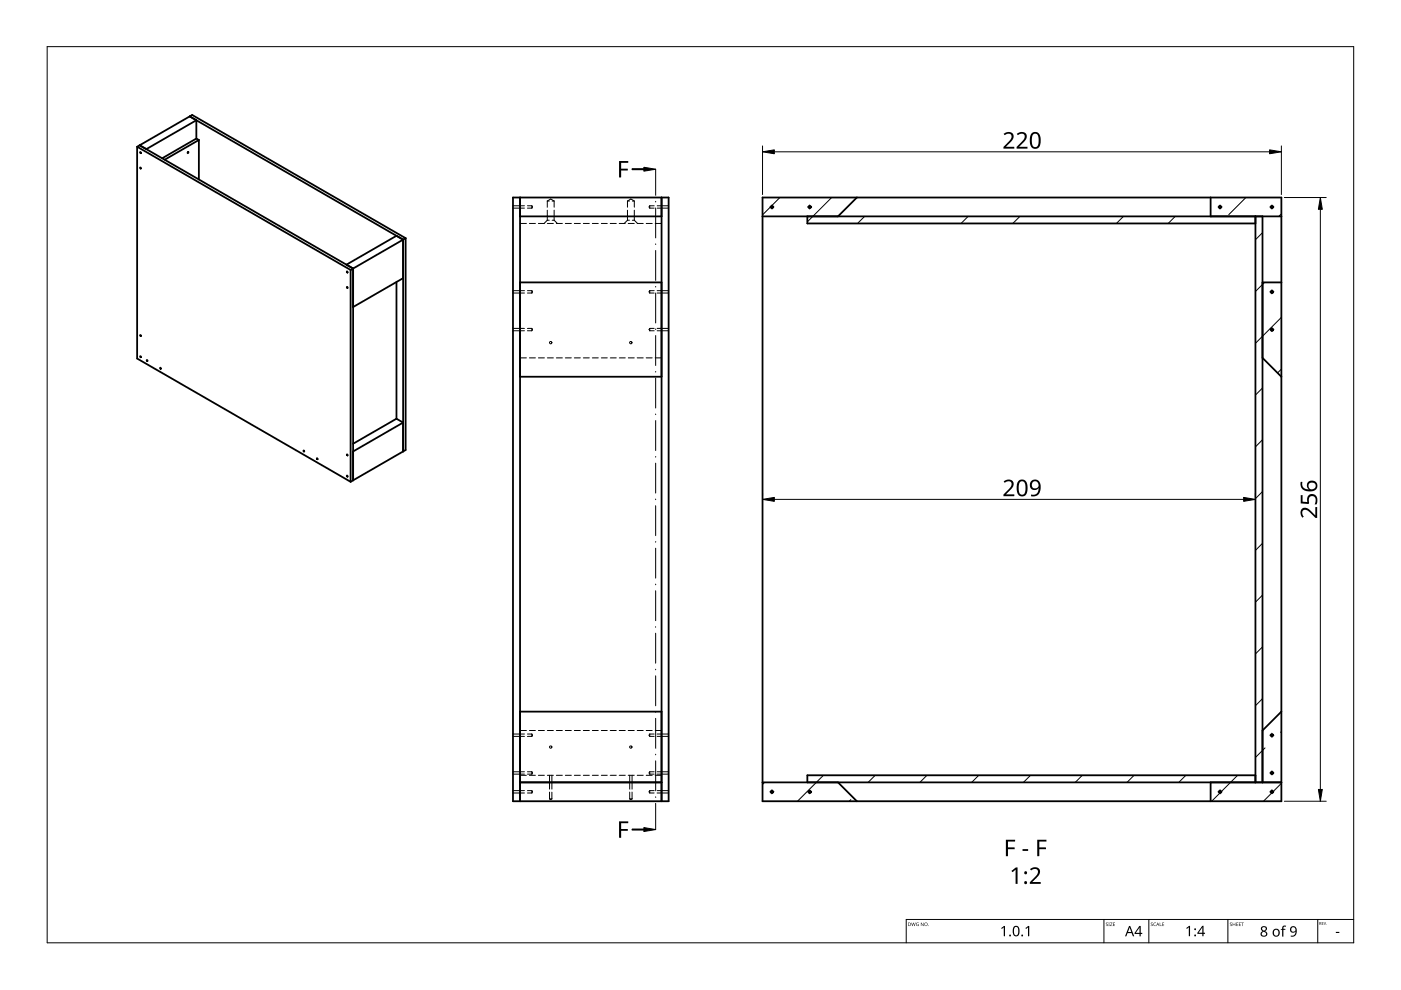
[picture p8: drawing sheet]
<svg xmlns="http://www.w3.org/2000/svg" width="297mm" height="210mm" viewBox="0 0 297 210" stroke-linecap="round" stroke-linejoin="round" font-family="sans-serif">
<g fill="none" stroke="#000" stroke-width=".38">
<path d="M29.1 31.1l45.2 26.1M29.1 31.1v44.9l45.2 26.1M29.7 35.5l.1 .2zM29.7 32.2l.1 .3zM39.9 32.2l-.1 .3zM40.2 24.7l-11.1 6.4M40.2 24.7l1.4 .8M40.2 24.7l45.3 26.1v44.9M40.2 24.7l.5-.3 45.3 26.1M41.6 25.5v3.9M41.6 25.5l-10.6 6.1-1.4-.8 45.3 26.1M41.6 29.4l.6 .3"/>
<path d="M41.6 29.4l-7.2 4.2M42.2 29.7v8.4M42.2 29.7l-7.3 4.2M73.5 57.5l.2 .3zM74.3 57.2v44.9M74.9 56.9l-.6 .3M74.9 56.9v44.9M84.1 50l-10.6 6.1M84.1 59.8v29M85.5 59l-10.6 6.1M86 50.5v44.9l-.5 .3M86 50.5l-11.1 6.4"/>
<path d="M108.8 41.9h33v128h-33zM110.3 41.9v128M140.3 45.9h-30M140.3 41.9v128M140.3 59.9h-30M161.7 41.9h110v128h-110zM161.7 45.9h110M163.5 43.7l.4 .1-.1 .3-.1 .1-.3-.3zM171.2 45.9v1.5h95M171.5 43.7l.4 .1-.1 .3-.1 .1-.3-.3zM181.7 41.9l-4 4M256.7 41.9v4"/>
<path d="M258.5 43.8l.3-.1v.4h-.3zM266.2 45.9v120M267.7 45.9v120M269.5 43.8l.3-.1v.4h-.3zM271.7 59.9h-4M29.7 71l.1 .3zM29.7 75.5l.1 .2zM31.1 76.3l.1 .3zM34 78l.1 .2zM73.5 60.8l.2 .3zM110.3 79.9h30M267.7 75.9l4 4"/>
<path d="M269.5 61.7l.4 .1-.1 .3-.1 .1-.3-.3zM269.5 69.7l.4 .1-.1 .3-.1 .1-.3-.3zM64.3 95.5l.2 .2zM67.2 97.2l.1 .2zM73.5 96.4l.2 .2zM84.1 88.8l-9.2 5.3M84.1 88.8l1.4 .8-10.6 6.1M85.5 95.7l-11.2 6.4M73.5 100.9l.2 .2zM110.3 150.9h30M269.5 155.7l.4 .1-.1 .3h-.3zM271.7 150.9l-4 4"/>
<path d="M110.3 165.9h30M163.5 167.7l.4 .1-.1 .3-.1 .1-.3-.3zM171.5 167.8l.3-.1v.4h-.3zM177.7 165.9l4 4M256.7 165.9v4M258.5 167.7l.4 .1-.1 .3-.1 .1-.3-.3zM266.2 164.4h-95v1.5M269.5 163.7l.4 .1-.1 .3h-.3zM269.5 167.7l.4 .1-.1 .3-.1 .1-.3-.3zM271.7 165.9h-110"/>
</g>
<g fill="none" stroke="#000" stroke-width=".21">
<path d="M108.8 43.6h2.4M110.3 47.4h1.3M111.2 44.1h-2.4M111.8 43.6h1M112.2 47.4h1.3M112.8 44.1h-1M112.8 43.6l.1 .3-.1 .2M112.8 43.6v.5M114.1 47.4h1.3M116 42.6v1.3M116 44.6v2.1M116 46.7l-.6 .7"/>
<path d="M116 46.7h.5M116.1 47.4h1.2M116.5 42.6h-.5M117.1 42.6h.4M117.5 42.6v1.3M117.5 44.6v2.1M117.5 46.7l.7 .7M117.5 46.7h-.4M117.5 42.6l-.7-.4-.8 .4M118 47.4h1.2M119.9 47.4h1.2M121.8 47.4h1.2"/>
<path d="M123.7 47.4h1.2M125.6 47.4h1.2M127.5 47.4h1.3M129.4 47.4h1.3M131.3 47.4h1.3M133 42.6v1.3M133 44.6v2.1M133 46.7l-.6 .7M133 46.7h.5M133.2 47.4h1.3M133.5 42.6h-.5M134.1 42.6h.4"/>
<path d="M134.5 42.6v1.3M134.5 44.6v2.1M134.5 46.7l.7 .7M134.5 46.7h-.4M134.5 42.6l-.7-.4-.8 .4M135.1 47.4h1.3M137 47.4h1.3M137.8 43.6l-.2 .3 .2 .2M137.8 43.6v.5M137.8 43.6h.9M138.7 44.1h-.9M138.9 47.4h1.4"/>
<path d="M139.3 43.6h2.5M141.8 44.1h-2.5M108.8 61.6h2.4M108.8 70.1h2.4M111.2 62.1h-2.4M111.2 69.6h-2.4M111.6 75.9h-1.3M111.8 70.1h1M111.8 61.6h1M112.8 62.1h-1M112.8 61.6v.5M112.8 69.6v.5"/>
<path d="M112.8 61.6l.1 .3-.1 .2M112.8 69.6l.1 .3-.1 .2M112.8 69.6h-1M113.5 75.9h-1.3M115.4 75.9h-1.3M116.6 72.4l.4 .1-.1 .3-.1 .1-.3-.2zM117.3 75.9h-1.2M119.2 75.9h-1.2M121.1 75.9h-1.2M123 75.9h-1.2M124.9 75.9h-1.2M126.8 75.9h-1.2"/>
<path d="M128.8 75.9h-1.3M130.7 75.9h-1.3M132.6 75.9h-1.3M133.6 72.5l.3-.1v.4h-.3zM134.5 75.9h-1.3M136.4 75.9h-1.3M137.8 70.1h.9M137.8 61.6v.5M137.8 69.6v.5M137.8 61.6l-.2 .3 .2 .2M137.8 69.6l-.2 .3 .2 .2M137.8 61.6h.9"/>
<path d="M138.3 75.9h-1.3M138.7 62.1h-.9M138.7 69.6h-.9M139.3 70.1h2.5M139.3 61.6h2.5M140.3 75.9h-1.4M141.8 69.6h-2.5M141.8 62.1h-2.5M108.8 155.6h2.4M108.8 156.1h2.4M110.3 154.9h1.3M111.8 156.1h1"/>
<path d="M111.8 155.6h1M112.2 154.9h1.3M112.8 155.6v.5M112.8 155.6l.1 .3-.1 .2M114.1 154.9h1.3M116.1 154.9h1.2M116.6 158.2l.4 .1-.1 .3h-.3zM118 154.9h1.2M119.9 154.9h1.2M121.8 154.9h1.2M123.7 154.9h1.2M125.6 154.9h1.2"/>
<path d="M127.5 154.9h1.3M129.4 154.9h1.3M131.3 154.9h1.3M133.2 154.9h1.3M133.6 158.2h.3l.1 .3-.4 .1zM135.1 154.9h1.3M137 154.9h1.3M137.8 156.1h.9M137.8 155.6v.5M137.8 155.6l-.2 .3 .2 .2M137.8 155.6h.9M138.9 154.9h1.4"/>
<path d="M139.3 156.1h2.5M139.3 155.6h2.5M108.8 164.1h2.4M111.2 168.1h-2.4M111.2 163.6h-2.4M111.2 167.6h-2.4M111.6 164.4h-1.3M111.8 164.1h1M112.8 168.1h-1M112.8 163.6v.5M112.8 167.6v.5M112.8 167.6l.1 .3-.1 .2"/>
<path d="M112.8 163.6l.1 .3-.1 .2M112.8 163.6h-1M112.8 167.6h-1M113.5 164.4h-1.3M115.4 164.4h-1.3M116.5 164.4v2.9M116.5 167.9v1.5M116.5 169.4h.5M116.5 169.4l.3 .1 .2-.1M117 164.4v2.9M117 168v1.4M117.3 164.4h-1.2"/>
<path d="M119.2 164.4h-1.2M121.1 164.4h-1.2M123 164.4h-1.2M124.9 164.4h-1.2M126.8 164.4h-1.2M128.8 164.4h-1.3M130.7 164.4h-1.3M132.6 164.4h-1.3M133.5 164.4v2.9M133.5 167.9v1.5M133.5 169.4h.5M133.5 169.4l.3 .1 .2-.1"/>
<path d="M134 164.4v2.9M134 168v1.4M134.5 164.4h-1.3M136.4 164.4h-1.3M137.8 164.1h.9M137.8 163.6v.5M137.8 167.6v.5M137.8 167.6l-.2 .3 .2 .2M137.8 163.6l-.2 .3 .2 .2M138.3 164.4h-1.3M138.7 168.1h-.9M138.7 163.6h-.9"/>
<path d="M138.7 167.6h-.9M139.3 164.1h2.5M140.3 164.4h-1.4M141.8 163.6h-2.5M141.8 167.6h-2.5M141.8 168.1h-2.5"/>
</g>
<g fill="none" stroke="#000" stroke-width=".21">
<path d="M163.4 43.8l-1.7 1.7M165.4 41.9l-1.8 1.7M176.3 41.9l-5.1 5.1M183.3 45.9l-1.5 1.5M205.3 45.9l-1.5 1.5M216.2 45.9l-1.5 1.5M238.2 45.9l-1.5 1.5M249.2 45.9l-1.5 1.5M264.2 41.9l-3.7 3.6M267.7 49.3l-1.5 1.5M268.1 59.9l-1.9 1.9M271.7 45.3l-.6 .6"/>
<path d="M271.7 67.3l-5.5 5.5M271.7 78.3l-.8 .8M267.7 82.3l-1.5 1.5M267.7 93.2l-1.5 1.5M267.7 115.2l-1.5 1.5M267.7 104.2l-1.5 1.5M267.7 137.2l-1.5 1.5M267.7 126.2l-1.5 1.5M267.7 148.1l-1.5 1.5M268.2 158.6l-2 2M271.7 155.1l-.2 .2M162.1 165.9l-.4 .4"/>
<path d="M174.6 164.4l-5.5 5.5M180.4 169.6l-.3 .3M185.6 164.4l-1.5 1.5M196.5 164.4l-1.5 1.5M207.5 164.4l-1.5 1.5M218.5 164.4l-1.5 1.5M229.5 164.4l-1.5 1.5M240.4 164.4l-1.5 1.5M251.4 164.4l-1.5 1.5M258.7 168.1l-1.8 1.8M262.4 164.4l-3.5 3.5M269.6 168.1l-1.7 1.8"/>
<path d="M271.7 166.1l-1.8 1.7"/>
</g>
<path d="M10 9.9h277v190h-277z" fill="none" stroke="#000" stroke-width=".21"/>
<path d="M234 194.9v5M243.6 194.9v5M260.3 194.9v5M279.4 194.9v5M287 194.9h-94.9v5" fill="none" stroke="#000" stroke-width=".21"/>
<g fill="#000">
<path d="M193.2 195.6l.2 .6 .2-.6 .3 .6 .2-.6-.2 .7-.2-.6-.3 .6zM194.3 195.7l.5-.1-.4 .1-.1 .3 .3 .3h.1v-.3h-.1h.2v.3l-.5-.1zM195.2 195.6l.5 .6 .1-.6v.7l-.5-.6-.1 .6zM212.3 196.8l.6-.5h.2v2.2h-.3v-1.9l-.4 .4zM217.4 196.8l.6-.5h.2v2.2h-.2v-1.9l-.5 .4zM234.5 195.7l.4-.1-.3 .1 .2 .3a.23 .23 0 0 1 0 .3 .23 .23 0 0 1-.3-.1 .18 .18 0 0 0 .2 .1 .18 .18 0 0 0 0-.3l-.2-.1zM235 195.6h.3v.7h-.3zM235.4 195.6h.4l-.3 .7h.4h-.6l.4-.6zM236 195.6h.4l-.3 .1v.2h.3l-.3 .1v.3h.3h-.4zM244 195.7l.4-.1-.3 .1 .2 .3a.23 .23 0 0 1 0 .3 .23 .23 0 0 1-.3-.1 .18 .18 0 0 0 .2 .1 .18 .18 0 0 0 .1-.3l-.3-.1zM244.6 195.7l.5-.1-.2 .1a.3 .3 0 0 0-.2 .4 .3 .3 0 0 0 .4 .1l-.5 .1zM245.9 195.6l.1 .7h.3h-.4z"/>
<path d="M246.4 195.6h.4l-.3 .1v.2h.3l-.3 .1v.3h.3h-.4zM251.5 196.8l.6-.5h.2v2.2h-.2v-1.9l-.5 .4zM260.8 195.7l.4-.1-.3 .1 .2 .3a.23 .23 0 0 1 0 .3 .23 .23 0 0 1-.4-.1 .18 .18 0 0 0 .3 .1 .18 .18 0 0 0 0-.3l-.2-.1zM261.4 195.6v.3h.4l.1-.3v.7l-.1-.3h-.4v.3zM262.1 195.6h.4l-.3 .1v.2h.3l-.3 .1v.3h.3h-.4zM262.7 195.6h.4l-.3 .1v.2h.3l-.3 .1v.3h.3h-.4zM263.2 195.6h.5l-.2 .1v.6l-.1-.6zM272 196.4l.7-.1-.1 .2h-.3l-.2 .2v.2h.4v.2h-.4v1.5h-.3v-1.5h-.3l.3-.2zM280.3 195.5h.3l-.3 .1v.2h.3h-.3v.2l.3 .1h-.3zM280.6 195.5l.3 .5 .3-.5-.3 .6zM283.2 197.6h.8v.2h-.8z"/>
<path d="M192.5 195.6l.6 .2-.1 .5h-.5zM192.6 195.7v.6l.3-.1 .1-.4z"/>
<path d="M195.9 196a.4 .4 0 0 1 .8 0 .4 .4 0 0 1-.8 0zM196.1 196a.27 .27 0 0 0 .5 0 .27 .27 0 0 0-.5 0z"/>
<path d="M215 196.4a.79 .79 0 0 1 .9 .1 .79 .79 0 0 1 .3 .9 .8 .8 0 0 1-.8 1.1 .8 .8 0 0 1-.7-1.1zM215.2 196.6l-.2 .8a.53 .53 0 0 0 .1 .7 .53 .53 0 0 0 .7 0l.1-.5a.84 .84 0 0 0-.5-1.1z"/>
<path d="M239.4 196.3h.2l.9 2.2h-.3l-.3-.7h-.8l-.3 .7h-.3zM239.5 196.6l-.3 1h.7z"/>
<path d="M241.6 196.3h.3v1.5h.3v.2h-.3v.5h-.3v-.5h-1.1v-.2zM241.6 196.6l-.8 1.2h.8z"/>
<path d="M245.4 195.6l.4 .7-.2-.2h-.3l-.2 .2zM245.5 195.7l-.2 .3h.3z"/>
<path d="M254.9 196.3h.3v1.5h.3v.2h-.3v.5h-.3v-.5h-1v-.2zM254.9 196.6l-.8 1.2h.8z"/>
<path d="M267.4 196.6a.62 .62 0 0 1 .9-.2 .62 .62 0 0 1 .1 .9l-.2 .1a.65 .65 0 0 1 .4 .9 .65 .65 0 0 1-.9 .3 .59 .59 0 0 1-.4-.6 .59 .59 0 0 1 .4-.6l-.4-.4zM267.5 198a.45 .45 0 0 0 .9 0 .45 .45 0 0 0-.9 0zM267.6 196.9a.4 .4 0 0 0 .8 0 .4 .4 0 0 0-.8 0z"/>
<path d="M270 197.1a.81 .81 0 0 1 1.2 .1 .81 .81 0 0 1-.2 1.2 .81 .81 0 0 1-1.1-.3l-.1-.5zM270.3 197.2a.6 .6 0 0 0-.2 .9 .6 .6 0 0 0 .8 .1l.2-.3a.53 .53 0 0 0-.2-.6 .53 .53 0 0 0-.6-.1z"/>
<path d="M273.7 196.6a.77 .77 0 0 1 .9-.1 .77 .77 0 0 1 .3 .8 1.03 1.03 0 0 1-1.2 1.3v-.3l.5 .1 .3-.2 .2-.7a.68 .68 0 0 1-1 .1 .68 .68 0 0 1 0-1zM273.7 197.1a.5 .5 0 0 0 1 0 .5 .5 0 0 0-1 0z"/>
<path d="M279.7 195.5h.2a.17 .17 0 0 1 .2 .1 .17 .17 0 0 1-.1 .2l.2 .3-.4-.2-.1 .2zM279.8 195.6v.2h.2v-.2z"/>
<circle cx="196.9" cy="196.3" r=".07"/>
<circle cx="214.2" cy="198.3" r=".2"/>
<circle cx="216.7" cy="198.3" r=".2"/>
<circle cx="253.4" cy="198.3" r=".2"/>
<circle cx="253.4" cy="197" r=".2"/>
<circle cx="281.3" cy="196.1" r=".06"/>
</g>
<g fill="none" stroke="#000" stroke-width=".21">
<path d="M139 35.9v5.5M139 44.1v6.3M139 53.1v6.4M139 42.7v.1M139 51.7v.1M139 62.1v6.4M139 71.1v6.4M139 60.7v.2M139 69.7v.2M139 78.8v.1M139 80.2v6.3M139 89.2v6.3"/>
<path d="M139 98.2v6.3M139 87.8v.1M139 96.8v.1M139 107.2v6.4M139 116.2v6.4M139 105.8v.1M139 114.8v.2M139 125.2v6.4M139 134.3v6.3M139 123.9v.1M139 132.9v.1M139 143.3v6.3"/>
<path d="M139 152.3v6.4M139 141.9v.1M139 150.9v.1M139 159.9v.1M139 161.3v6.4M139 170.3v5.6M139 168.9v.2"/>
</g>
<path d="M136.5 35.5l2.5 .4-2.5 .4zM134 35.8h2.5v.2h-2.5zM136.5 175.5l2.5 .4-2.5 .4zM134 175.8h2.5v.2h-2.5z" fill="#000" stroke="#000" stroke-width=".21"/>
<path d="M131.3 34.1h1.9v.4h-1.5v1.3h1.4v.3h-1.4v1.5h-.4zM131.3 174.1h1.9v.4h-1.5v1.3h1.4v.4h-1.4v1.4h-.4z" fill="#000"/>
<g fill="#000">
<path d="M212.8 28.4a1.16 1.16 0 0 1 1.3-.4 1.16 1.16 0 0 1 .8 1.1l-.3 .7-1.3 1.3h1.8v.4h-2.4v-.3l1.1-1.2a.98 .98 0 0 0 .3-1.6h-.5l-.6 .3zM215.6 28.4a1.16 1.16 0 0 1 1.3-.4 1.16 1.16 0 0 1 .8 1.1l-.3 .7-1.3 1.3h1.7v.4h-2.3v-.3l1.1-1.2a.98 .98 0 0 0 .3-1.6h-.5l-.6 .3zM212.8 102.1a1.16 1.16 0 0 1 1.3-.4 1.16 1.16 0 0 1 .8 1.1l-.3 .7-1.3 1.3h1.8v.4h-2.3v-.3l1.1-1.2a.98 .98 0 0 0 .2-1.6h-.4l-.7 .3zM275.8 105h.4v1.4h1l-.1-.5a1.13 1.13 0 0 1 1.4-1.1 1.13 1.13 0 0 1 .8 1.5l-.2 .6h-.4a1.03 1.03 0 0 0-.5-1.7 .93 .93 0 0 0-.6 1.4l-.2 .3-1.6-.2zM276 107.9a1.5 1.5 0 0 1 2.1 .6l.8 .8v-1.8h.4v2.3h-.4l-1.1-1.1a.98 .98 0 0 0-1.7-.3v.5l.3 .6-.3 .3a1.47 1.47 0 0 1-.1-1.9zM213.3 178h1.9v.4h-1.5v1.3h1.4v.4h-1.4v1.4h-.4zM214.4 184.6l1-.7h.3v3.5h-.4v-3l-.6 .5zM216.8 180h1.2v.4h-1.2zM219.9 178h2v.4h-1.5v1.3h1.4v.4h-1.4v1.4h-.5zM218.4 184.3a1.16 1.16 0 0 1 1.3-.4 1.16 1.16 0 0 1 .8 1.1l-.3 .7-1.3 1.3h1.8v.4h-2.4v-.4l1.1-1.1a.98 .98 0 0 0 .3-1.6h-.5l-.6 .3z"/>
<path d="M218.8 28.2a1.16 1.16 0 0 1 1.3-.1 1.16 1.16 0 0 1 .5 1.3 1.69 1.69 0 0 1-1 2.2 1.27 1.27 0 0 1-1.3-1.6l.1-1.2zM219 28.5a2.56 2.56 0 0 0 .2 2.6 .78 .78 0 0 0 .8-.1 .78 .78 0 0 0 .2-.9 1.35 1.35 0 0 0-.7-1.8z"/>
<path d="M216 101.9a1.16 1.16 0 0 1 1.3-.1 1.16 1.16 0 0 1 .5 1.2 1.69 1.69 0 0 1-1 2.2 1.27 1.27 0 0 1-1.2-1.5l.1-1.2zM216.2 102.2a2.16 2.16 0 0 0 .3 2.7 .82 .82 0 0 0 .9-1.1 1.35 1.35 0 0 0-.7-1.8z"/>
<path d="M218.6 102a1.22 1.22 0 0 1 1.5-.1 1.22 1.22 0 0 1 .5 1.3 1.64 1.64 0 0 1-2 2v-.4a1.16 1.16 0 0 0 1.2-.1 1.16 1.16 0 0 0 .4-1.2 1.08 1.08 0 0 1-1.6 .1 1.08 1.08 0 0 1 0-1.6zM218.7 102.8a.76 .76 0 0 0 1.5 0 .76 .76 0 0 0-1.5 0z"/>
<path d="M275.8 102.2h.3a1.18 1.18 0 0 0 1.4 1.5 1.08 1.08 0 0 1-.1-1.6 1.08 1.08 0 0 1 1.6 .1 1.22 1.22 0 0 1 .1 1.4 1.22 1.22 0 0 1-1.3 .6 1.63 1.63 0 0 1-2-2zM277.4 103a.8 .8 0 0 0 1.6 0 .8 .8 0 0 0-1.6 0z"/>
<circle cx="217.5" cy="187.2" r=".31"/>
<circle cx="217.5" cy="185" r=".33"/>
</g>
<g fill="none" stroke="#000" stroke-width=".21">
<path d="M163.5 43.9h-.3M163.6 43.9h.2M163.7 44.1v.2M163.7 43.5v.2M163.7 43.8v.2M163.8 43.9h.3M171.5 43.9h-.3M171.6 43.9h.2M171.7 43.5v.2M171.7 43.8v.2M171.7 44.1v.2M171.8 43.9h.3"/>
<path d="M258.5 43.9h-.3M258.6 43.9h.2M258.7 43.5v.2M258.7 43.8v.2M258.7 44.1v.2M258.8 43.9h.3M269.5 43.9h-.2M269.6 43.9h.2M269.7 43.5v.2M269.7 43.8v.2M269.7 44.1v.2M269.9 43.9h.2"/>
<path d="M269.3 69.9h.2M269.5 61.9h-.2M269.6 61.9h.2M269.7 61.5v.2M269.7 61.8v.2M269.7 69.5v.2M269.7 69.8v.2M269.7 62.1v.2M269.7 70.1v.2M269.8 69.9h-.2M269.9 61.9h.2M270.1 69.9h-.2"/>
<path d="M269.5 155.9h-.2M269.6 155.9h.2M269.7 155.5v.2M269.7 155.8v.2M269.7 156.1v.2M269.9 155.9h.2M163.2 167.9h.3M163.7 168.1v.2M163.7 167.5v.2M163.7 167.8v.2M163.8 167.9h-.2M164.1 167.9h-.3"/>
<path d="M171.2 167.9h.3M171.7 167.5v.2M171.7 167.8v.2M171.7 168.1v.2M171.8 167.9h-.2M172.1 167.9h-.3M258.2 167.9h.3M258.7 167.5v.2M258.7 167.8v.2M258.7 168.1v.2M258.8 167.9h-.2M259.1 167.9h-.3"/>
<path d="M269.3 167.9h.2M269.3 163.9h.2M269.7 163.5v.2M269.7 163.8v.2M269.7 167.5v.2M269.7 167.8v.2M269.7 164.1v.2M269.7 168.1v.2M269.8 167.9h-.2M269.8 163.9h-.2M270.1 167.9h-.2M270.1 163.9h-.2"/>
</g>
<path d="M161.7 30.9v10.4M164.2 32.2h105M271.7 30.9v10.4M272.3 41.9h8.9M279.9 44.4v123M161.7 104.6v.7M164.2 105.9h99.5M266.2 104.6v.7M281.2 169.9h-8.9" fill="none" stroke="#000" stroke-width=".21"/>
<path d="M161.7 32.2l2.5-.4v.8zM269.2 31.8l2.5 .4-2.5 .4zM279.9 41.9l.5 2.5h-.9zM161.7 105.9l2.5-.4v.8zM263.7 105.5l2.5 .4-2.5 .4zM279.5 167.4h.9l-.5 2.5z" fill="#000" stroke="#000" stroke-width=".21"/>
</svg>
